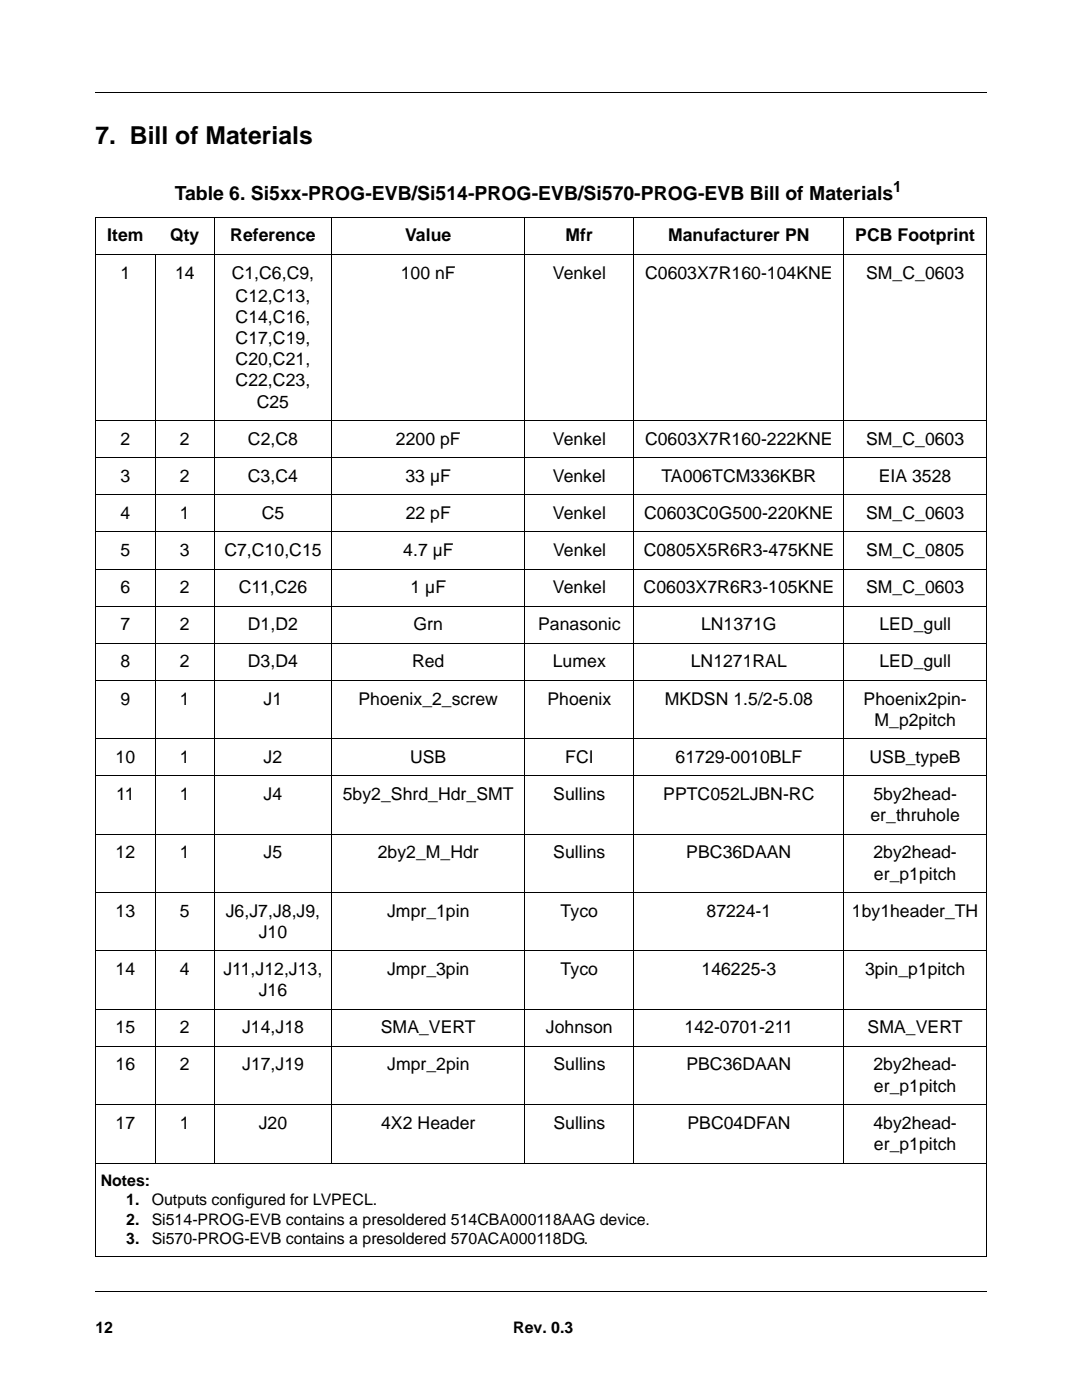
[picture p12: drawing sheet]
<svg xmlns="http://www.w3.org/2000/svg" width="216mm" height="279mm" viewBox="0 0 216 279" stroke-linecap="round" stroke-linejoin="round" font-family="sans-serif">
<defs><g id="words">
<text font-size="4.9" x="19" y="28.7">7. Bill of Materials</text>
<text font-size="3.9" x="34.9" y="40">Table 6. Si5xx-PROG-EVB/Si514-PROG-EVB/Si570-PROG-EVB Bill of Materials</text>
<g font-size="3.5">
<text x="21.4" y="48.2">Item</text>
<text x="33.9" y="48.2">Qty</text>
<text x="45.9" y="48.2">Reference</text>
<text x="80.8" y="48.2">Value</text>
<text x="112.8" y="48.2">Mfr</text>
<text x="133.3" y="48.2">Manufacturer PN</text>
<text x="170.7" y="48.2">PCB Footprint</text>
<text x="24" y="55.6">1</text>
<text x="34.9" y="55.6">14</text>
<text x="46.2" y="55.6">C1,C6,C9,</text>
<text x="80" y="55.6">100 nF</text>
<text x="110.3" y="55.6">Venkel</text>
<text x="128.7" y="55.6">C0603X7R160-104KNE</text>
<text x="172.8" y="55.6">SM_C_0603</text>
<text x="47" y="60.2">C12,C13,</text>
<text x="47" y="64.4">C14,C16,</text>
<text x="47" y="68.6">C17,C19,</text>
<text x="47" y="72.9">C20,C21,</text>
<text x="47" y="77.1">C22,C23,</text>
<text x="51.2" y="81.3">C25</text>
<text x="24" y="88.8">2</text>
<text x="35.9" y="88.8">2</text>
<text x="49.5" y="88.8">C2,C8</text>
<text x="79" y="88.8">2200 pF</text>
<text x="110.3" y="88.8">Venkel</text>
<text x="128.7" y="88.8">C0603X7R160-222KNE</text>
<text x="172.8" y="88.8">SM_C_0603</text>
<text x="24" y="96.2">3</text>
<text x="35.9" y="96.2">2</text>
<text x="49.5" y="96.2">C3,C4</text>
<text x="80.9" y="96.2">33 µF</text>
<text x="110.3" y="96.2">Venkel</text>
<text x="132" y="96.2">TA006TCM336KBR</text>
<text x="175.4" y="96.2">EIA 3528</text>
<text x="24" y="103.6">4</text>
<text x="35.9" y="103.6">1</text>
<text x="52.2" y="103.6">C5</text>
<text x="80.9" y="103.6">22 pF</text>
<text x="110.3" y="103.6">Venkel</text>
<text x="128.5" y="103.6">C0603C0G500-220KNE</text>
<text x="172.8" y="103.6">SM_C_0603</text>
<text x="24" y="111">5</text>
<text x="35.9" y="111">3</text>
<text x="44.8" y="111">C7,C10,C15</text>
<text x="80.5" y="111">4.7 µF</text>
<text x="110.4" y="111">Venkel</text>
<text x="128.5" y="111">C0805X5R6R3-475KNE</text>
<text x="172.8" y="111">SM_C_0805</text>
<text x="24" y="118.4">6</text>
<text x="35.9" y="118.4">2</text>
<text x="47.6" y="118.4">C11,C26</text>
<text x="81.9" y="118.4">1 µF</text>
<text x="110.3" y="118.4">Venkel</text>
<text x="128.4" y="118.4">C0603X7R6R3-105KNE</text>
<text x="172.8" y="118.4">SM_C_0603</text>
<text x="24" y="125.8">7</text>
<text x="35.9" y="125.8">2</text>
<text x="49.5" y="125.8">D1,D2</text>
<text x="82.5" y="125.8">Grn</text>
<text x="107.4" y="125.8">Panasonic</text>
<text x="139.9" y="125.8">LN1371G</text>
<text x="175.5" y="125.8">LED_gull</text>
<text x="24" y="133.2">8</text>
<text x="35.9" y="133.2">2</text>
<text x="49.5" y="133.2">D3,D4</text>
<text x="82.2" y="133.2">Red</text>
<text x="110.3" y="133.2">Lumex</text>
<text x="137.8" y="133.2">LN1271RAL</text>
<text x="175.5" y="133.2">LED_gull</text>
<text x="24" y="140.6">9</text>
<text x="35.9" y="140.6">1</text>
<text x="52.6" y="140.6">J1</text>
<text x="71.5" y="140.6">Phoenix_2_screw</text>
<text x="109.2" y="140.6">Phoenix</text>
<text x="132.6" y="140.6">MKDSN 1.5/2-5.08</text>
<text x="172.3" y="140.6">Phoenix2pin-</text>
<text x="174.5" y="144.8">M_p2pitch</text>
<text x="23.1" y="152.3">10</text>
<text x="35.9" y="152.3">1</text>
<text x="52.6" y="152.3">J2</text>
<text x="81.8" y="152.3">USB</text>
<text x="112.8" y="152.3">FCI</text>
<text x="134.8" y="152.3">61729-0010BLF</text>
<text x="173.5" y="152.3">USB_typeB</text>
<text x="23.2" y="159.7">11</text>
<text x="35.9" y="159.7">1</text>
<text x="52.6" y="159.7">J4</text>
<text x="68.4" y="159.7">5by2_Shrd_Hdr_SMT</text>
<text x="110.4" y="159.7">Sullins</text>
<text x="132.4" y="159.7">PPTC052LJBN-RC</text>
<text x="174.3" y="159.7">5by2head-</text>
<text x="173.7" y="163.9">er_thruhole</text>
<text x="23.1" y="171.3">12</text>
<text x="35.9" y="171.3">1</text>
<text x="52.6" y="171.3">J5</text>
<text x="75.4" y="171.3">2by2_M_Hdr</text>
<text x="110.4" y="171.3">Sullins</text>
<text x="136.9" y="171.3">PBC36DAAN</text>
<text x="174.3" y="171.3">2by2head-</text>
<text x="174.4" y="175.5">er_p1pitch</text>
<text x="23.1" y="182.9">13</text>
<text x="35.9" y="182.9">5</text>
<text x="45.1" y="182.9">J6,J7,J8,J9,</text>
<text x="77.2" y="182.9">Jmpr_1pin</text>
<text x="111.9" y="182.9">Tyco</text>
<text x="141" y="182.9">87224-1</text>
<text x="170" y="182.9">1by1header_TH</text>
<text x="51.6" y="187.2">J10</text>
<text x="23.1" y="194.6">14</text>
<text x="35.9" y="194.6">4</text>
<text x="44.6" y="194.6">J11,J12,J13,</text>
<text x="77.2" y="194.6">Jmpr_3pin</text>
<text x="111.9" y="194.6">Tyco</text>
<text x="140" y="194.6">146225-3</text>
<text x="172.6" y="194.6">3pin_p1pitch</text>
<text x="51.6" y="198.8">J16</text>
<text x="23.1" y="206.2">15</text>
<text x="35.9" y="206.2">2</text>
<text x="48.3" y="206.2">J14,J18</text>
<text x="76" y="206.2">SMA_VERT</text>
<text x="108.9" y="206.2">Johnson</text>
<text x="136.6" y="206.2">142-0701-211</text>
<text x="173.1" y="206.2">SMA_VERT</text>
<text x="23.1" y="213.6">16</text>
<text x="35.9" y="213.6">2</text>
<text x="48.3" y="213.6">J17,J19</text>
<text x="77.3" y="213.6">Jmpr_2pin</text>
<text x="110.5" y="213.6">Sullins</text>
<text x="137" y="213.6">PBC36DAAN</text>
<text x="174.3" y="213.6">2by2head-</text>
<text x="174.4" y="217.9">er_p1pitch</text>
<text x="23.1" y="225.3">17</text>
<text x="35.9" y="225.3">1</text>
<text x="51.6" y="225.3">J20</text>
<text x="76" y="225.3">4X2 Header</text>
<text x="110.4" y="225.3">Sullins</text>
<text x="137.2" y="225.3">PBC04DFAN</text>
<text x="174.3" y="225.3">4by2head-</text>
<text x="174.4" y="229.5">er_p1pitch</text>
</g>
<g font-size="3.2">
<text x="20.1" y="236.7">Notes:</text>
<text x="25.2" y="240.6">1.</text>
<text x="25.2" y="244.5">2.</text>
<text x="30.3" y="240.6">Outputs configured for LVPECL.</text>
<text x="30.3" y="244.5">Si514-PROG-EVB contains a presoldered 514CBA000118AAG device.</text>
<text x="25.2" y="248.3">3.</text>
<text x="30.3" y="248.3">Si570-PROG-EVB contains a presoldered 570ACA000118DG.</text>
<text x="19" y="266">12</text>
<text x="102.4" y="266">Rev. 0.3</text>
</g>
<text font-size="3.1" x="178.2" y="38.4">1</text>
</g></defs>
<path d="M19 18.4h177.8M19.1 257.8h177.8" fill="none" stroke="#000" stroke-width=".2"/>
<path d="M166.8 259.4h30.7v14.7h-30.7z" fill="#fff"/>
<g fill="none" stroke="#000" stroke-width=".2">
<path d="M19 43.4h177.9M19 50.8h11.9M19 43.5v207.2M31 50.7v181.5M31.1 50.8h165.8M42.7 43.3v188.9M66.2 43.3v188.9M104.7 43.3v188.9M126.5 43.3v188.9M168.4 43.3v188.9M196.8 43.5v207.2M19 83.9h177.9"/>
<path d="M19 91.3h177.9M19 98.7h177.9M19 106.2h177.9M19 113.6h177.9M19 121h177.9M19 128.4h177.9M19 135.8h177.9M19 147.4h177.9M19 154.9h177.9M19 166.5h177.9M19 178.1h177.9M19 189.8h177.9"/>
<path d="M19 201.4h177.9M19 208.8h177.9M19 220.5h177.9M19 232.1h177.9M19 250.8h177.9"/>
</g>
<use href="#words"/>
</svg>
